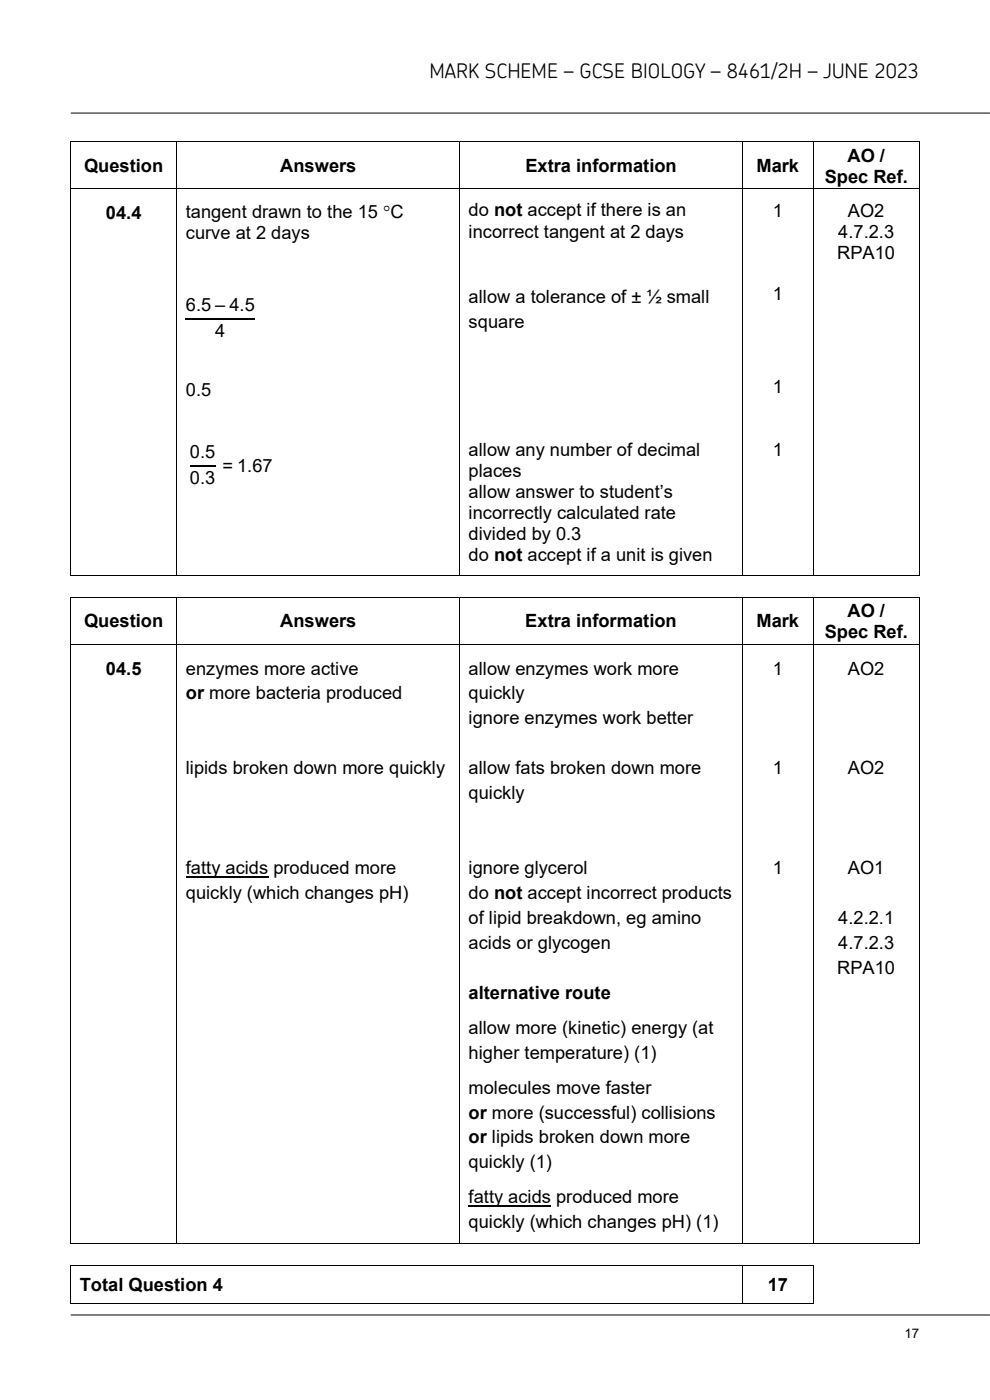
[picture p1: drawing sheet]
<svg xmlns="http://www.w3.org/2000/svg" width="210mm" height="297mm" viewBox="0 0 210 297" stroke-linecap="round" stroke-linejoin="round" font-family="sans-serif">
<defs><g id="words">
<text font-size="4.2" x="91.1" y="16.5">MARK SCHEME – GCSE BIOLOGY – 8461/2H – JUNE 2023</text>
<g font-size="3.9">
<text x="179.8" y="34.3">AO /</text>
<text x="17.8" y="36.5">Question</text>
<text x="59.4" y="36.5">Answers</text>
<text x="111.4" y="36.5">Extra information</text>
<text x="160.5" y="36.5">Mark</text>
<text x="174.9" y="38.7">Spec Ref.</text>
<text x="22.5" y="46.5">04.4</text>
<text x="39.4" y="46.2">tangent drawn to the 15 °C</text>
<text x="99.4" y="45.9">do not accept if there is an</text>
<text x="163.9" y="45.9">1</text>
<text x="179.9" y="45.9">AO2</text>
<text x="39.4" y="50.7">curve at 2 days</text>
<text x="99.4" y="50.4">incorrect tangent at 2 days</text>
<text x="177.8" y="50.4">4.7.2.3</text>
<text x="177.6" y="54.9">RPA10</text>
<text x="39.4" y="65.9">6.5 – 4.5</text>
<text x="99.4" y="64.4">allow a tolerance of ± ½ small</text>
<text x="163.9" y="63.6">1</text>
<text x="45.7" y="71.4">4</text>
<text x="99.4" y="69.7">square</text>
<text x="163.9" y="83.4">1</text>
<text x="39.4" y="84">0.5</text>
<text x="40.3" y="97.1">0.5</text>
<text x="47.2" y="100">= 1.67</text>
<text x="99.4" y="96.7">allow any number of decimal</text>
<text x="99.4" y="101.1">places</text>
<text x="163.9" y="96.8">1</text>
<text x="40.3" y="102.6">0.3</text>
<text x="99.4" y="105.6">allow answer to student’s</text>
<text x="99.4" y="110.1">incorrectly calculated rate</text>
<text x="99.4" y="114.5">divided by 0.3</text>
<text x="99.4" y="119">do not accept if a unit is given</text>
<text x="179.8" y="130.8">AO /</text>
<text x="17.8" y="133.1">Question</text>
<text x="59.4" y="133.1">Answers</text>
<text x="111.4" y="133.1">Extra information</text>
<text x="160.5" y="133.1">Mark</text>
<text x="174.9" y="135.3">Spec Ref.</text>
<text x="22.5" y="143.1">04.5</text>
<text x="39.4" y="143.1">enzymes more active</text>
<text x="99.4" y="143.1">allow enzymes work more</text>
<text x="163.9" y="143.1">1</text>
<text x="179.9" y="143.1">AO2</text>
<text x="39.4" y="148.4">or more bacteria produced</text>
<text x="99.4" y="148.4">quickly</text>
<text x="99.4" y="153.7">ignore enzymes work better</text>
<text x="39.4" y="164.3">lipids broken down more quickly</text>
<text x="99.4" y="164.3">allow fats broken down more</text>
<text x="163.9" y="164.3">1</text>
<text x="179.9" y="164.3">AO2</text>
<text x="99.4" y="169.6">quickly</text>
<text x="39.4" y="185.4">fatty acids produced more</text>
<text x="99.4" y="185.4">ignore glycerol</text>
<text x="163.9" y="185.4">1</text>
<text x="179.9" y="185.4">AO1</text>
<text x="39.4" y="190.7">quickly (which changes pH)</text>
<text x="99.4" y="190.7">do not accept incorrect products</text>
<text x="99.4" y="196">of lipid breakdown, eg amino</text>
<text x="177.8" y="196">4.2.2.1</text>
<text x="99.4" y="201.3">acids or glycogen</text>
<text x="177.8" y="201.3">4.7.2.3</text>
<text x="177.6" y="206.6">RPA10</text>
<text x="99.4" y="211.9">alternative route</text>
<text x="99.4" y="219.3">allow more (kinetic) energy (at</text>
<text x="99.4" y="224.6">higher temperature) (1)</text>
<text x="99.4" y="232">molecules move faster</text>
<text x="99.4" y="237.3">or more (successful) collisions</text>
<text x="99.4" y="242.6">or lipids broken down more</text>
<text x="99.4" y="247.9">quickly (1)</text>
<text x="99.4" y="255.3">fatty acids produced more</text>
<text x="99.4" y="260.6">quickly (which changes pH) (1)</text>
<text x="16.9" y="273.9">Total Question 4</text>
<text x="162.9" y="273.9">17</text>
</g>
<text font-size="2.8" x="191.9" y="283.8">17</text>
</g></defs>
<g fill="none" stroke="#000" stroke-width=".21">
<path d="M15 30.2v9.8M15 24h195M15.1 30.1h22.3M37.5 30.2v9.8M37.6 30.1h59.8M97.5 30.2v9.8M97.6 30.1h59.8M157.5 30.2v9.8M157.6 30.1h14.9M172.6 30.2v9.8M172.6 30.1h22.3M195 30.2v9.8"/>
<path d="M15 40.2v81.7M15.1 40.1h22.3M37.5 40.2v81.7M37.6 40.1h59.8M97.5 40.2v81.7M97.6 40.1h59.8M157.5 40.2v81.7M157.6 40.1h14.9M172.6 40.2v81.7M172.6 40.1h22.3M195 40.2v81.7M15 126.7v9.9"/>
<path d="M15 136.7v127.1M15.1 122h22.3M15.1 126.7h22.3M15.1 136.7h22.3M37.5 126.7v9.9M37.5 136.7v127.1M37.6 122h59.8M37.6 126.7h59.8M37.6 136.7h59.8M97.5 126.7v9.9M97.5 136.7v127.1M97.6 122h59.8"/>
<path d="M97.6 126.7h59.8M97.6 136.7h59.8M157.5 126.7v9.9M157.5 136.7v127.1M157.6 122h14.9M157.6 126.7h14.9M157.6 136.7h14.9M172.6 126.7v9.9M172.6 136.7v127.1M172.6 122h22.3M172.6 126.7h22.3M172.6 136.7h22.3"/>
<path d="M195 126.7v9.9M195 136.7v127.1M15 268.6v7.8M15 279h195M15.1 263.8h22.3M15.1 268.5h142.3M15.1 276.5h142.3M37.6 263.8h59.8M97.6 263.8h59.8M157.5 268.6v7.8M157.6 263.8h14.9M157.6 268.5h14.9"/>
<path d="M157.6 276.5h14.9M172.6 268.6v7.8M172.6 263.8h22.3"/>
</g>
<g fill="#000">
<path d="M14.9 30h.2v.2h-.2zM37.4 30h.2v.2h-.2zM97.4 30h.2v.2h-.2zM157.4 30h.2v.2h-.2zM172.5 30h.1v.2h-.1zM194.9 30h.2v.2h-.2zM14.9 40h.2v.2h-.2zM37.4 40h.2v.2h-.2zM97.4 40h.2v.2h-.2zM157.4 40h.2v.2h-.2zM172.5 40h.1v.2h-.1zM194.9 40h.2v.2h-.2z"/>
<path d="M14.9 121.9h.2v.2h-.2zM14.9 126.6h.2v.1h-.2zM14.9 136.6h.2v.1h-.2zM37.4 121.9h.2v.2h-.2zM37.4 126.6h.2v.1h-.2zM37.4 136.6h.2v.1h-.2zM97.4 121.9h.2v.2h-.2zM97.4 126.6h.2v.1h-.2zM97.4 136.6h.2v.1h-.2zM157.4 121.9h.2v.2h-.2zM157.4 126.6h.2v.1h-.2zM157.4 136.6h.2v.1h-.2z"/>
<path d="M172.5 121.9h.1v.2h-.1zM172.5 126.6h.1v.1h-.1zM172.5 136.6h.1v.1h-.1zM194.9 121.9h.2v.2h-.2zM194.9 126.6h.2v.1h-.2zM194.9 136.6h.2v.1h-.2zM14.9 263.8h.2v.1h-.2zM14.9 268.4h.2v.2h-.2zM14.9 276.4h.2v.2h-.2zM37.4 263.8h.2v.1h-.2zM97.4 263.8h.2v.1h-.2zM157.4 263.8h.2v.1h-.2z"/>
<path d="M157.4 268.4h.2v.2h-.2zM157.4 276.4h.2v.2h-.2zM172.5 263.8h.1v.1h-.1zM172.5 268.4h.1v.2h-.1zM172.5 276.4h.1v.2h-.1zM194.9 263.8h.2v.1h-.2z"/>
</g>
<path d="M39.4 67.7h14.7M40.3 98.9h5.4" fill="none" stroke="#000" stroke-width=".25"/>
<path d="M39.4 186h17.5M99.4 255.8h17.5" fill="none" stroke="#000" stroke-width=".27"/>
<use href="#words"/>
</svg>
